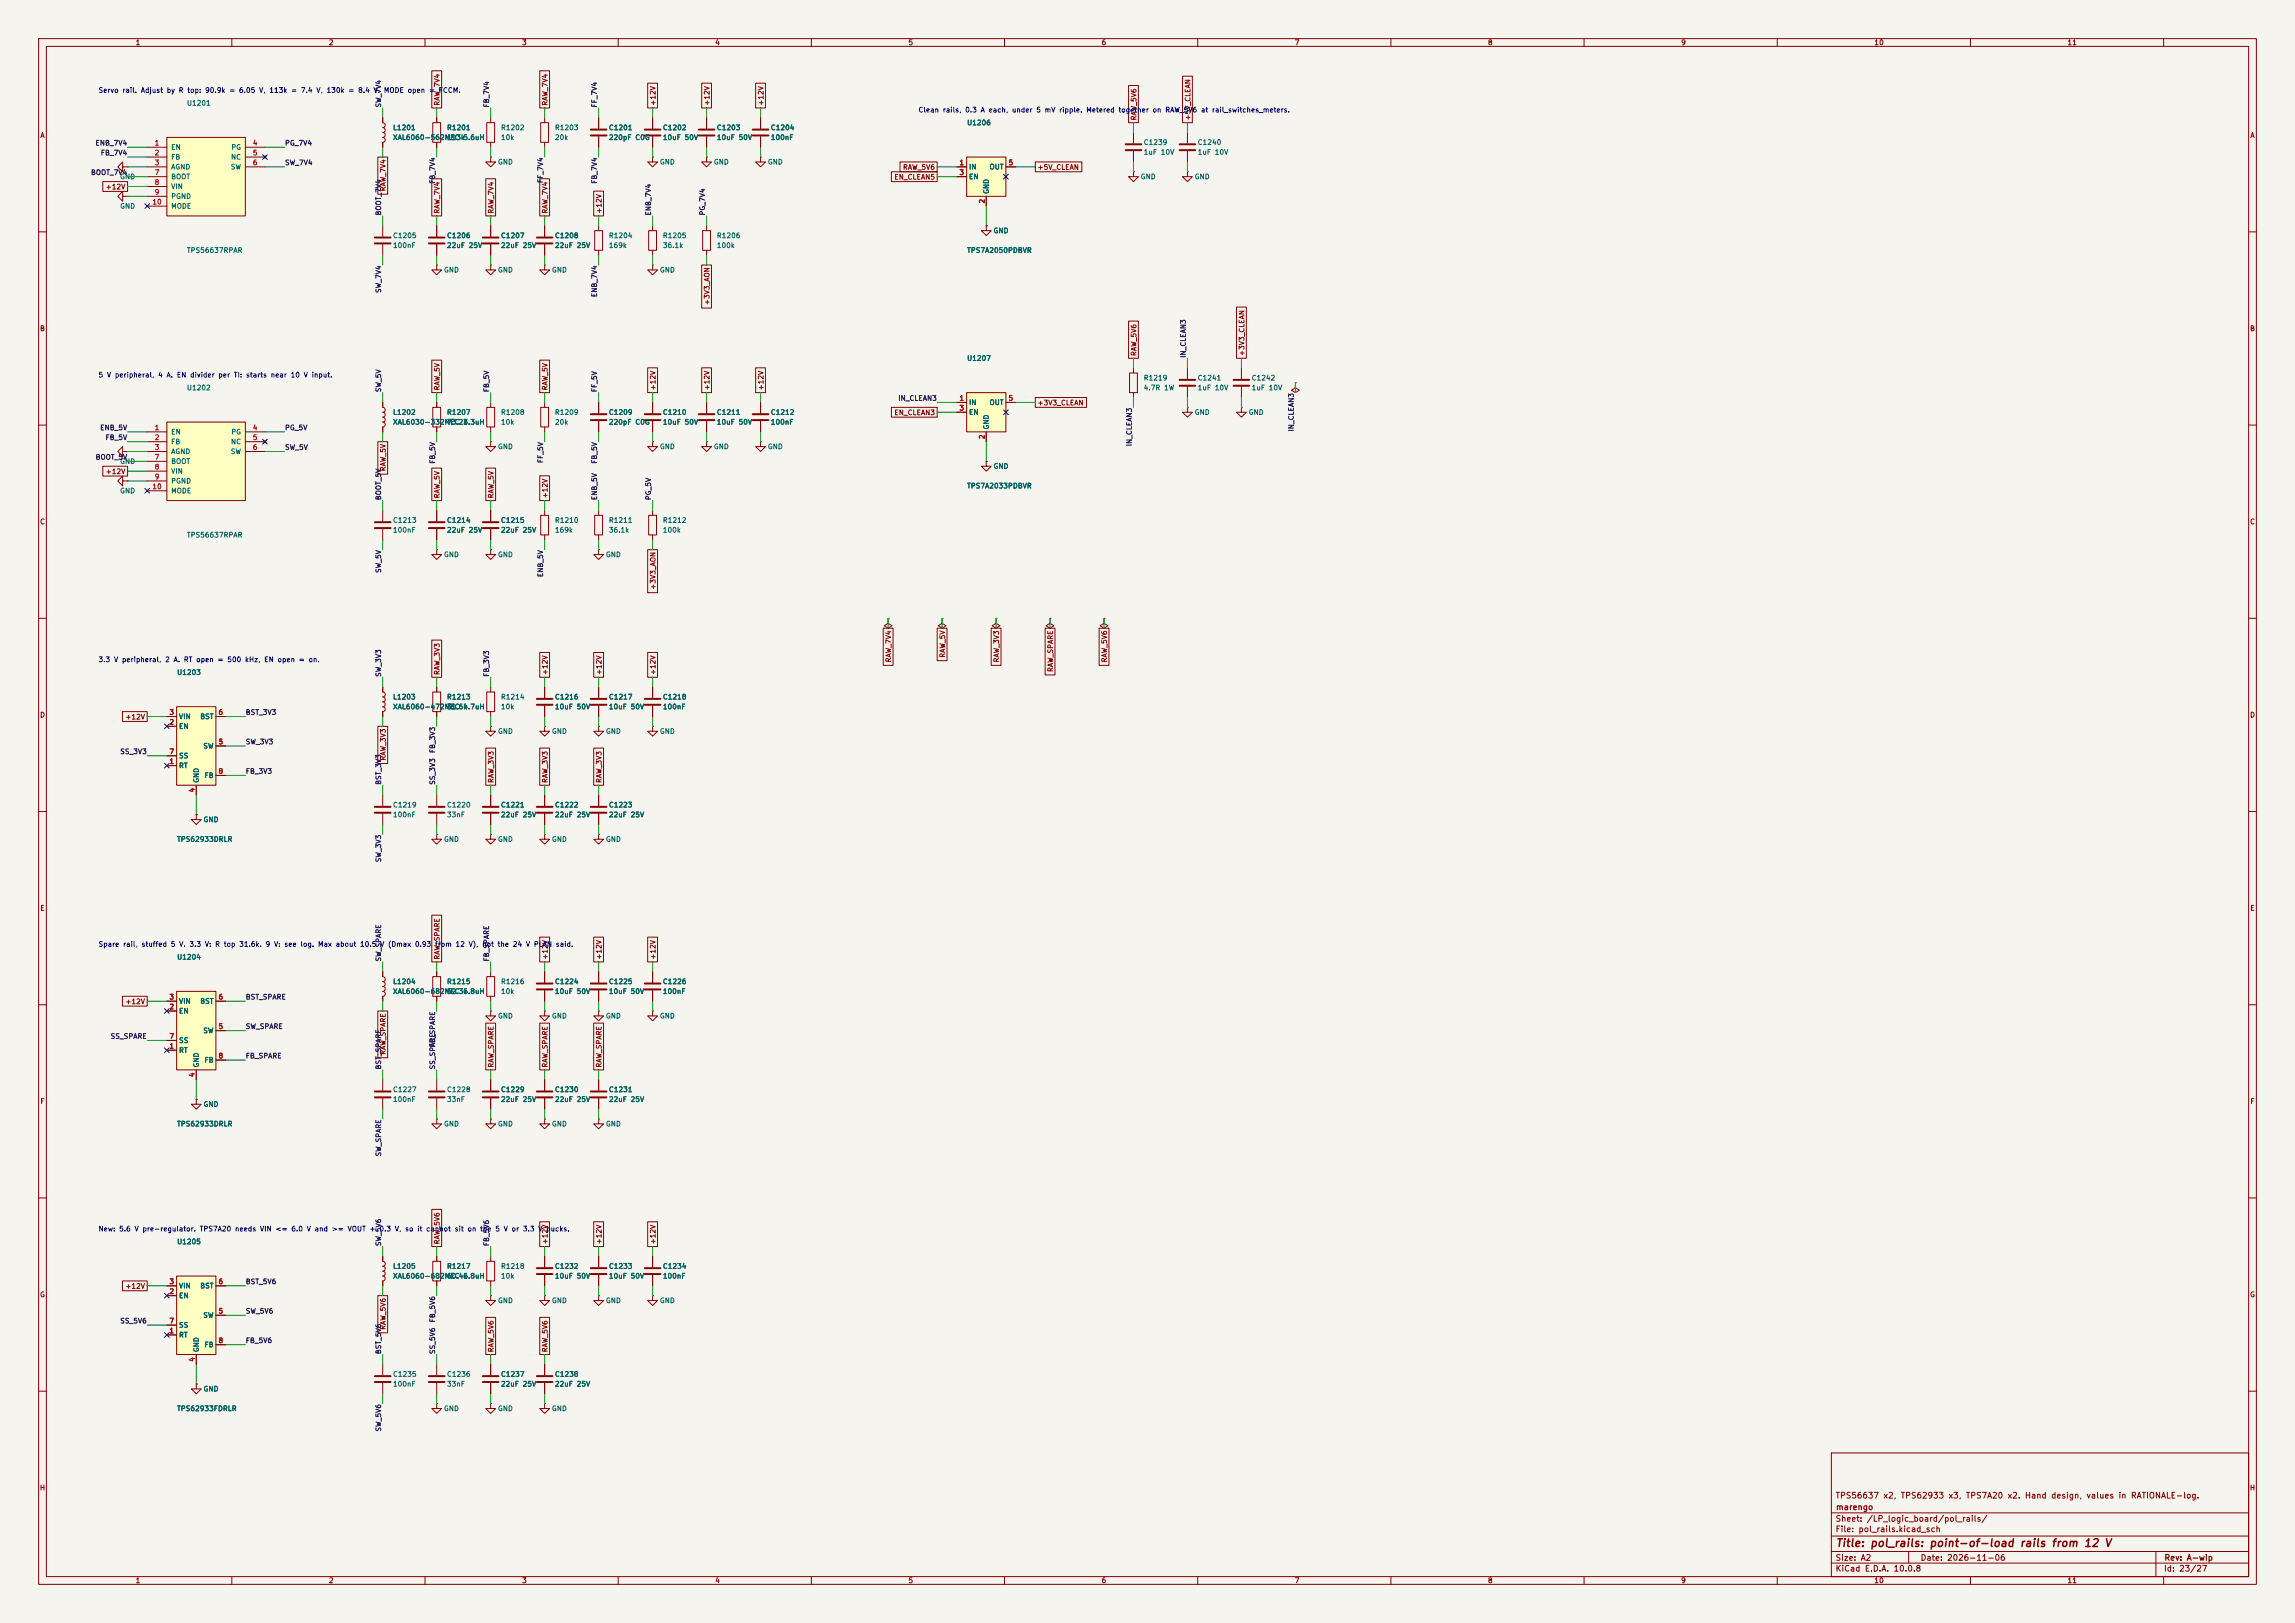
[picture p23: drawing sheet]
<svg xmlns="http://www.w3.org/2000/svg" width="594mm" height="420mm" viewBox="0 0 594 420" stroke-linecap="round" stroke-linejoin="round" font-family="sans-serif">
<defs><g id="words">
<text font-size="2" fill="#840000" x="475" y="400.8">Title: pol_rails: point-of-load rails from 12 V</text>
<g font-size="1.5" fill="#840000">
<text x="475" y="388.1">TPS56637 x2, TPS62933 x3, TPS7A20 x2. Hand design, values in RATIONALE-log.</text>
<text x="475" y="394.1">Sheet: /LP_logic_board/pol_rails/</text>
<text x="475.1" y="391.1">marengo</text>
<text x="475" y="396.8">File: pol_rails.kicad_sch</text>
<text x="475" y="407">KiCad E.D.A. 10.0.8</text>
<text x="475" y="404.2">Size: A2</text>
<text x="497" y="404.2">Date: 2026-11-06</text>
<text x="560" y="407">Id: 23/27</text>
<text x="560.1" y="404.2">Rev: A-wip</text>
</g>
<g font-size="1.3" fill="#840000">
<text x="35" y="12">1</text>
<text x="85" y="12">2</text>
<text x="135" y="12">3</text>
<text x="185" y="12">4</text>
<text x="235" y="12">5</text>
<text x="285" y="12">6</text>
<text x="335" y="12">7</text>
<text x="385" y="12">8</text>
<text x="435" y="12">9</text>
<text x="485" y="12">10</text>
<text x="535" y="12">11</text>
<text x="114.1" y="27.5" transform="rotate(-90 114.1 27.5)">RAW_7V4</text>
<text x="142" y="27.5" transform="rotate(-90 142 27.5)">RAW_7V4</text>
<text x="170" y="27.5" transform="rotate(-90 170 27.5)">+12V</text>
<text x="183.9" y="27.5" transform="rotate(-90 183.9 27.5)">+12V</text>
<text x="197.9" y="27.5" transform="rotate(-90 197.9 27.5)">+12V</text>
<text x="10.3" y="36">A</text>
<text x="294.4" y="31.3" transform="rotate(-90 294.4 31.3)">RAW_5V6</text>
<text x="308.4" y="31.3" transform="rotate(-90 308.4 31.3)">+5V_CLEAN</text>
<text x="582.3" y="36">A</text>
<text x="231.3" y="46.8">EN_CLEAN5</text>
<text x="233.6" y="44.2">RAW_5V6</text>
<text x="268.4" y="44.2">+5V_CLEAN</text>
<text x="27.2" y="49.3">+12V</text>
<text x="100.1" y="49.6" transform="rotate(-90 100.1 49.6)">RAW_7V4</text>
<text x="114.1" y="55.4" transform="rotate(-90 114.1 55.4)">RAW_7V4</text>
<text x="128.1" y="55.4" transform="rotate(-90 128.1 55.4)">RAW_7V4</text>
<text x="142" y="55.4" transform="rotate(-90 142 55.4)">RAW_7V4</text>
<text x="156" y="55.4" transform="rotate(-90 156 55.4)">+12V</text>
<text x="183.9" y="79.1" transform="rotate(-90 183.9 79.1)">+3V3_AON</text>
<text x="10.2" y="86">B</text>
<text x="582.2" y="86">B</text>
<text x="294.4" y="92.3" transform="rotate(-90 294.4 92.3)">RAW_5V6</text>
<text x="322.4" y="92.3" transform="rotate(-90 322.4 92.3)">+3V3_CLEAN</text>
<text x="114.1" y="101.2" transform="rotate(-90 114.1 101.2)">RAW_5V</text>
<text x="142" y="101.2" transform="rotate(-90 142 101.2)">RAW_5V</text>
<text x="170" y="101.2" transform="rotate(-90 170 101.2)">+12V</text>
<text x="183.9" y="101.2" transform="rotate(-90 183.9 101.2)">+12V</text>
<text x="197.9" y="101.2" transform="rotate(-90 197.9 101.2)">+12V</text>
<text x="231.3" y="107.7">EN_CLEAN3</text>
<text x="268.4" y="105.2">+3V3_CLEAN</text>
<text x="27.2" y="123">+12V</text>
<text x="100.1" y="122.1" transform="rotate(-90 100.1 122.1)">RAW_5V</text>
<text x="114.1" y="129.1" transform="rotate(-90 114.1 129.1)">RAW_5V</text>
<text x="128.1" y="129.1" transform="rotate(-90 128.1 129.1)">RAW_5V</text>
<text x="142" y="129.1" transform="rotate(-90 142 129.1)">+12V</text>
<text x="10.2" y="136">C</text>
<text x="582.2" y="136">C</text>
<text x="170" y="152.7" transform="rotate(-90 170 152.7)">+3V3_AON</text>
<text x="230.9" y="171.5" transform="rotate(-90 230.9 171.5)">RAW_7V4</text>
<text x="244.9" y="170.3" transform="rotate(-90 244.9 170.3)">RAW_5V</text>
<text x="258.9" y="171.5" transform="rotate(-90 258.9 171.5)">RAW_3V3</text>
<text x="286.8" y="171.5" transform="rotate(-90 286.8 171.5)">RAW_5V6</text>
<text x="114.1" y="174.8" transform="rotate(-90 114.1 174.8)">RAW_3V3</text>
<text x="142" y="174.8" transform="rotate(-90 142 174.8)">+12V</text>
<text x="156" y="174.8" transform="rotate(-90 156 174.8)">+12V</text>
<text x="170" y="174.8" transform="rotate(-90 170 174.8)">+12V</text>
<text x="272.8" y="174" transform="rotate(-90 272.8 174)">RAW_SPARE</text>
<text x="10.2" y="186">D</text>
<text x="582.2" y="186">D</text>
<text x="32.3" y="186.5">+12V</text>
<text x="100.1" y="196.9" transform="rotate(-90 100.1 196.9)">RAW_3V3</text>
<text x="128.1" y="202.8" transform="rotate(-90 128.1 202.8)">RAW_3V3</text>
<text x="142" y="202.8" transform="rotate(-90 142 202.8)">RAW_3V3</text>
<text x="156" y="202.8" transform="rotate(-90 156 202.8)">RAW_3V3</text>
<text x="10.3" y="236">E</text>
<text x="582.3" y="236">E</text>
<text x="114.1" y="248.5" transform="rotate(-90 114.1 248.5)">RAW_SPARE</text>
<text x="142" y="248.5" transform="rotate(-90 142 248.5)">+12V</text>
<text x="156" y="248.5" transform="rotate(-90 156 248.5)">+12V</text>
<text x="170" y="248.5" transform="rotate(-90 170 248.5)">+12V</text>
<text x="32.3" y="260.1">+12V</text>
<text x="100.1" y="273.1" transform="rotate(-90 100.1 273.1)">RAW_SPARE</text>
<text x="128.1" y="276.4" transform="rotate(-90 128.1 276.4)">RAW_SPARE</text>
<text x="142" y="276.4" transform="rotate(-90 142 276.4)">RAW_SPARE</text>
<text x="156" y="276.4" transform="rotate(-90 156 276.4)">RAW_SPARE</text>
<text x="10.3" y="286">F</text>
<text x="582.3" y="286">F</text>
<text x="114.1" y="322.1" transform="rotate(-90 114.1 322.1)">RAW_5V6</text>
<text x="142" y="322.1" transform="rotate(-90 142 322.1)">+12V</text>
<text x="156" y="322.1" transform="rotate(-90 156 322.1)">+12V</text>
<text x="170" y="322.1" transform="rotate(-90 170 322.1)">+12V</text>
<text x="10.2" y="336">G</text>
<text x="32.3" y="333.8">+12V</text>
<text x="582.2" y="336">G</text>
<text x="100.1" y="344.3" transform="rotate(-90 100.1 344.3)">RAW_5V6</text>
<text x="128.1" y="350.1" transform="rotate(-90 128.1 350.1)">RAW_5V6</text>
<text x="142" y="350.1" transform="rotate(-90 142 350.1)">RAW_5V6</text>
<text x="10.2" y="386">H</text>
<text x="582.2" y="386">H</text>
<text x="35" y="410">1</text>
<text x="85" y="410">2</text>
<text x="135" y="410">3</text>
<text x="185" y="410">4</text>
<text x="235" y="410">5</text>
<text x="285" y="410">6</text>
<text x="335" y="410">7</text>
<text x="385" y="410">8</text>
<text x="435" y="410">9</text>
<text x="485" y="410">10</text>
<text x="535" y="410">11</text>
</g>
<g font-size="1.3" fill="#0000c2">
<text x="25.4" y="24.3">Servo rail. Adjust by R top: 90.9k = 6.05 V, 113k = 7.4 V, 130k = 8.4 V. MODE open = FCCM.</text>
<text x="237.6" y="29.4">Clean rails, 0.3 A each, under 5 mV ripple. Metered together on RAW_5V6 at rail_switches_meters.</text>
<text x="25.4" y="98">5 V peripheral, 4 A. EN divider per TI: starts near 10 V input.</text>
<text x="25.4" y="171.6">3.3 V peripheral, 2 A. RT open = 500 kHz, EN open = on.</text>
<text x="25.4" y="245.3">Spare rail, stuffed 5 V. 3.3 V: R top 31.6k. 9 V: see log. Max about 10.5 V (Dmax 0.93</text>
<text x="112.5" y="245.3">from 12 V), not the 24 V PLAN said.</text>
<text x="25.4" y="319">New: 5.6 V pre-regulator. TPS7A20 needs VIN &lt;= 6.0 V and &gt;= VOUT + 0.3 V, so it cannot sit on the 5 V or 3.3 V bucks.</text>
</g>
<g font-size="1.3" fill="#006464">
<text x="48.2" y="27.6">U1201</text>
<text x="101.6" y="34">L1201</text>
<text x="115.6" y="34">R1201</text>
<text x="129.5" y="34">R1202</text>
<text x="143.5" y="34">R1203</text>
<text x="157.5" y="34">C1201</text>
<text x="171.4" y="34">C1202</text>
<text x="185.4" y="34">C1203</text>
<text x="199.4" y="34">C1204</text>
<text x="250.2" y="32.7">U1206</text>
<text x="44.2" y="39.1">EN</text>
<text x="44.2" y="41.6">FB</text>
<text x="59.7" y="41.6">NC</text>
<text x="59.7" y="39.1">PG</text>
<text x="101.6" y="36.5">XAL6060-562MEC 5.6uH</text>
<text x="115.6" y="36.5">113k</text>
<text x="129.5" y="36.5">10k</text>
<text x="143.5" y="36.5">20k</text>
<text x="157.5" y="36.5">220pF C0G</text>
<text x="171.4" y="36.5">10uF 50V</text>
<text x="185.4" y="36.5">10uF 50V</text>
<text x="199.4" y="36.5">100nF</text>
<text x="295.9" y="37.8">C1239</text>
<text x="295.9" y="40.3">1uF 10V</text>
<text x="309.9" y="37.8">C1240</text>
<text x="309.9" y="40.3">1uF 10V</text>
<text x="31" y="46.7">GND</text>
<text x="44.2" y="44.1">AGND</text>
<text x="44.2" y="46.7">BOOT</text>
<text x="59.6" y="44.1">SW</text>
<text x="128.7" y="42.9">GND</text>
<text x="170.7" y="42.9">GND</text>
<text x="184.6" y="42.9">GND</text>
<text x="198.6" y="42.9">GND</text>
<text x="250.7" y="44.1">IN</text>
<text x="250.7" y="46.7">EN</text>
<text x="256" y="44.1">OUT</text>
<text x="295.1" y="46.7">GND</text>
<text x="309.1" y="46.7">GND</text>
<text x="44.2" y="49.2">VIN</text>
<text x="44.2" y="51.8">PGND</text>
<text x="256.2" y="50.3" transform="rotate(-90 256.2 50.3)">GND</text>
<text x="31" y="54.3">GND</text>
<text x="44.2" y="54.3">MODE</text>
<text x="48.2" y="65.7">TPS56637RPAR</text>
<text x="101.6" y="61.9">C1205</text>
<text x="101.6" y="64.5">100nF</text>
<text x="115.6" y="61.9">C1206</text>
<text x="115.6" y="64.5">22uF 25V</text>
<text x="129.5" y="61.9">C1207</text>
<text x="129.5" y="64.5">22uF 25V</text>
<text x="143.5" y="61.9">C1208</text>
<text x="143.5" y="64.5">22uF 25V</text>
<text x="157.5" y="61.9">R1204</text>
<text x="157.5" y="64.5">169k</text>
<text x="171.4" y="61.9">R1205</text>
<text x="171.4" y="64.5">36.1k</text>
<text x="185.4" y="61.9">R1206</text>
<text x="185.4" y="64.5">100k</text>
<text x="250.2" y="65.7">TPS7A2050PDBVR</text>
<text x="257" y="60.7">GND</text>
<text x="114.8" y="70.8">GND</text>
<text x="128.7" y="70.8">GND</text>
<text x="142.7" y="70.8">GND</text>
<text x="170.7" y="70.8">GND</text>
<text x="250.2" y="93.7">U1207</text>
<text x="48.2" y="101.3">U1202</text>
<text x="295.9" y="98.8">R1219</text>
<text x="295.9" y="101.3">4.7R 1W</text>
<text x="309.9" y="98.8">C1241</text>
<text x="309.9" y="101.3">1uF 10V</text>
<text x="323.8" y="98.8">C1242</text>
<text x="323.8" y="101.3">1uF 10V</text>
<text x="101.6" y="107.6">L1202</text>
<text x="115.6" y="107.6">R1207</text>
<text x="129.5" y="107.6">R1208</text>
<text x="143.5" y="107.6">R1209</text>
<text x="157.5" y="107.6">C1209</text>
<text x="171.4" y="107.6">C1210</text>
<text x="185.4" y="107.6">C1211</text>
<text x="199.4" y="107.6">C1212</text>
<text x="250.7" y="105.1">IN</text>
<text x="250.7" y="107.6">EN</text>
<text x="256" y="105.1">OUT</text>
<text x="309.1" y="107.6">GND</text>
<text x="323.1" y="107.6">GND</text>
<text x="44.2" y="112.7">EN</text>
<text x="59.7" y="112.7">PG</text>
<text x="101.6" y="110.2">XAL6030-332MEC 3.3uH</text>
<text x="115.6" y="110.2">73.2k</text>
<text x="129.5" y="110.2">10k</text>
<text x="143.5" y="110.2">20k</text>
<text x="157.5" y="110.2">220pF C0G</text>
<text x="171.4" y="110.2">10uF 50V</text>
<text x="185.4" y="110.2">10uF 50V</text>
<text x="199.4" y="110.2">100nF</text>
<text x="256.2" y="111.3" transform="rotate(-90 256.2 111.3)">GND</text>
<text x="44.2" y="115.3">FB</text>
<text x="44.2" y="117.8">AGND</text>
<text x="59.6" y="117.8">SW</text>
<text x="59.7" y="115.3">NC</text>
<text x="128.7" y="116.5">GND</text>
<text x="170.7" y="116.5">GND</text>
<text x="184.6" y="116.5">GND</text>
<text x="198.6" y="116.5">GND</text>
<text x="31" y="120.3">GND</text>
<text x="44.2" y="120.3">BOOT</text>
<text x="44.2" y="122.9">VIN</text>
<text x="44.2" y="125.4">PGND</text>
<text x="257" y="121.6">GND</text>
<text x="31" y="128">GND</text>
<text x="44.2" y="128">MODE</text>
<text x="250.2" y="126.7">TPS7A2033PDBVR</text>
<text x="101.6" y="135.6">C1213</text>
<text x="115.6" y="135.6">C1214</text>
<text x="129.5" y="135.6">C1215</text>
<text x="143.5" y="135.6">R1210</text>
<text x="157.5" y="135.6">R1211</text>
<text x="171.4" y="135.6">R1212</text>
<text x="48.2" y="139.4">TPS56637RPAR</text>
<text x="101.6" y="138.1">100nF</text>
<text x="115.6" y="138.1">22uF 25V</text>
<text x="129.5" y="138.1">22uF 25V</text>
<text x="143.5" y="138.1">169k</text>
<text x="157.5" y="138.1">36.1k</text>
<text x="171.4" y="138.1">100k</text>
<text x="114.8" y="144.5">GND</text>
<text x="128.7" y="144.5">GND</text>
<text x="156.7" y="144.5">GND</text>
<text x="45.7" y="175">U1203</text>
<text x="101.6" y="181.3">L1203</text>
<text x="101.6" y="183.8">XAL6060-472MEC 4.7uH</text>
<text x="115.6" y="181.3">R1213</text>
<text x="115.6" y="183.8">31.6k</text>
<text x="129.5" y="181.3">R1214</text>
<text x="129.5" y="183.8">10k</text>
<text x="143.5" y="181.3">C1216</text>
<text x="143.5" y="183.8">10uF 50V</text>
<text x="157.5" y="181.3">C1217</text>
<text x="157.5" y="183.8">10uF 50V</text>
<text x="171.4" y="181.3">C1218</text>
<text x="171.4" y="183.8">100nF</text>
<text x="46.2" y="188.9">EN</text>
<text x="46.2" y="186.4">VIN</text>
<text x="51.7" y="186.4">BST</text>
<text x="128.7" y="190.2">GND</text>
<text x="142.7" y="190.2">GND</text>
<text x="156.7" y="190.2">GND</text>
<text x="170.7" y="190.2">GND</text>
<text x="46.2" y="196.5">SS</text>
<text x="52.5" y="194">SW</text>
<text x="46.2" y="199.1">RT</text>
<text x="51.8" y="202.7" transform="rotate(-90 51.8 202.7)">GND</text>
<text x="52.8" y="201.6">FB</text>
<text x="101.6" y="209.2">C1219</text>
<text x="115.6" y="209.2">C1220</text>
<text x="129.5" y="209.2">C1221</text>
<text x="143.5" y="209.2">C1222</text>
<text x="157.5" y="209.2">C1223</text>
<text x="52.5" y="213.1">GND</text>
<text x="101.6" y="211.8">100nF</text>
<text x="115.6" y="211.8">33nF</text>
<text x="129.5" y="211.8">22uF 25V</text>
<text x="143.5" y="211.8">22uF 25V</text>
<text x="157.5" y="211.8">22uF 25V</text>
<text x="45.7" y="218.1">TPS62933DRLR</text>
<text x="114.8" y="218.1">GND</text>
<text x="128.7" y="218.1">GND</text>
<text x="142.7" y="218.1">GND</text>
<text x="156.7" y="218.1">GND</text>
<text x="45.7" y="248.6">U1204</text>
<text x="101.6" y="255">L1204</text>
<text x="101.6" y="257.5">XAL6060-682MEC 6.8uH</text>
<text x="115.6" y="255">R1215</text>
<text x="115.6" y="257.5">52.3k</text>
<text x="129.5" y="255">R1216</text>
<text x="129.5" y="257.5">10k</text>
<text x="143.5" y="255">C1224</text>
<text x="143.5" y="257.5">10uF 50V</text>
<text x="157.5" y="255">C1225</text>
<text x="157.5" y="257.5">10uF 50V</text>
<text x="171.4" y="255">C1226</text>
<text x="171.4" y="257.5">100nF</text>
<text x="46.2" y="262.6">EN</text>
<text x="46.2" y="260">VIN</text>
<text x="51.7" y="260">BST</text>
<text x="128.7" y="263.9">GND</text>
<text x="142.7" y="263.9">GND</text>
<text x="156.7" y="263.9">GND</text>
<text x="170.7" y="263.9">GND</text>
<text x="52.5" y="267.7">SW</text>
<text x="46.2" y="272.7">RT</text>
<text x="46.2" y="270.2">SS</text>
<text x="52.8" y="275.3">FB</text>
<text x="51.8" y="276.4" transform="rotate(-90 51.8 276.4)">GND</text>
<text x="52.5" y="286.7">GND</text>
<text x="101.6" y="282.9">C1227</text>
<text x="101.6" y="285.4">100nF</text>
<text x="115.6" y="282.9">C1228</text>
<text x="115.6" y="285.4">33nF</text>
<text x="129.5" y="282.9">C1229</text>
<text x="129.5" y="285.4">22uF 25V</text>
<text x="143.5" y="282.9">C1230</text>
<text x="143.5" y="285.4">22uF 25V</text>
<text x="157.5" y="282.9">C1231</text>
<text x="157.5" y="285.4">22uF 25V</text>
<text x="45.7" y="291.8">TPS62933DRLR</text>
<text x="114.8" y="291.8">GND</text>
<text x="128.7" y="291.8">GND</text>
<text x="142.7" y="291.8">GND</text>
<text x="156.7" y="291.8">GND</text>
<text x="45.7" y="322.3">U1205</text>
<text x="101.6" y="328.6">L1205</text>
<text x="115.6" y="328.6">R1217</text>
<text x="129.5" y="328.6">R1218</text>
<text x="143.5" y="328.6">C1232</text>
<text x="157.5" y="328.6">C1233</text>
<text x="171.4" y="328.6">C1234</text>
<text x="46.2" y="333.7">VIN</text>
<text x="51.7" y="333.7">BST</text>
<text x="101.6" y="331.2">XAL6060-682MEC 6.8uH</text>
<text x="115.6" y="331.2">60.4k</text>
<text x="129.5" y="331.2">10k</text>
<text x="143.5" y="331.2">10uF 50V</text>
<text x="157.5" y="331.2">10uF 50V</text>
<text x="171.4" y="331.2">100nF</text>
<text x="46.2" y="336.2">EN</text>
<text x="52.5" y="341.3">SW</text>
<text x="128.7" y="337.5">GND</text>
<text x="142.7" y="337.5">GND</text>
<text x="156.7" y="337.5">GND</text>
<text x="170.7" y="337.5">GND</text>
<text x="46.2" y="346.4">RT</text>
<text x="46.2" y="343.9">SS</text>
<text x="51.8" y="350" transform="rotate(-90 51.8 350)">GND</text>
<text x="52.8" y="348.9">FB</text>
<text x="101.6" y="356.6">C1235</text>
<text x="101.6" y="359.1">100nF</text>
<text x="115.6" y="356.6">C1236</text>
<text x="115.6" y="359.1">33nF</text>
<text x="129.5" y="356.6">C1237</text>
<text x="129.5" y="359.1">22uF 25V</text>
<text x="143.5" y="356.6">C1238</text>
<text x="143.5" y="359.1">22uF 25V</text>
<text x="45.7" y="365.5">TPS62933FDRLR</text>
<text x="52.5" y="360.4">GND</text>
<text x="114.8" y="365.5">GND</text>
<text x="128.7" y="365.5">GND</text>
<text x="142.7" y="365.5">GND</text>
</g>
<g font-size="1.3" fill="#0f0f0f">
<text x="98.9" y="28" transform="rotate(-90 98.9 28)">SW_7V4</text>
<text x="126.9" y="28" transform="rotate(-90 126.9 28)">FB_7V4</text>
<text x="154.8" y="28" transform="rotate(-90 154.8 28)">FF_7V4</text>
<text x="24.6" y="38">ENB_7V4</text>
<text x="26" y="40.5">FB_7V4</text>
<text x="73.6" y="38">PG_7V4</text>
<text x="23.4" y="45.6">BOOT_7V4</text>
<text x="73.6" y="43.1">SW_7V4</text>
<text x="112.9" y="47.7" transform="rotate(-90 112.9 47.7)">FB_7V4</text>
<text x="140.8" y="47.5" transform="rotate(-90 140.8 47.5)">FF_7V4</text>
<text x="154.8" y="47.7" transform="rotate(-90 154.8 47.7)">FB_7V4</text>
<text x="98.9" y="55.9" transform="rotate(-90 98.9 55.9)">BOOT_7V4</text>
<text x="168.8" y="55.9" transform="rotate(-90 168.8 55.9)">ENB_7V4</text>
<text x="182.8" y="55.9" transform="rotate(-90 182.8 55.9)">PG_7V4</text>
<text x="98.9" y="75.9" transform="rotate(-90 98.9 75.9)">SW_7V4</text>
<text x="154.8" y="77" transform="rotate(-90 154.8 77)">ENB_7V4</text>
<text x="307.2" y="92.7" transform="rotate(-90 307.2 92.7)">IN_CLEAN3</text>
<text x="98.9" y="101.6" transform="rotate(-90 98.9 101.6)">SW_5V</text>
<text x="126.9" y="101.6" transform="rotate(-90 126.9 101.6)">FB_5V</text>
<text x="154.8" y="101.6" transform="rotate(-90 154.8 101.6)">FF_5V</text>
<text x="232.4" y="104">IN_CLEAN3</text>
<text x="25.8" y="111.6">ENB_5V</text>
<text x="73.6" y="111.6">PG_5V</text>
<text x="335.2" y="111.8" transform="rotate(-90 335.2 111.8)">IN_CLEAN3</text>
<text x="24.6" y="119.3">BOOT_5V</text>
<text x="27.2" y="114.2">FB_5V</text>
<text x="73.6" y="116.7">SW_5V</text>
<text x="140.8" y="120" transform="rotate(-90 140.8 120)">FF_5V</text>
<text x="293.2" y="115.6" transform="rotate(-90 293.2 115.6)">IN_CLEAN3</text>
<text x="112.9" y="120.2" transform="rotate(-90 112.9 120.2)">FB_5V</text>
<text x="154.8" y="120.2" transform="rotate(-90 154.8 120.2)">FB_5V</text>
<text x="98.9" y="129.6" transform="rotate(-90 98.9 129.6)">BOOT_5V</text>
<text x="154.8" y="129.6" transform="rotate(-90 154.8 129.6)">ENB_5V</text>
<text x="168.8" y="129.6" transform="rotate(-90 168.8 129.6)">PG_5V</text>
<text x="98.9" y="148.4" transform="rotate(-90 98.9 148.4)">SW_5V</text>
<text x="140.8" y="149.5" transform="rotate(-90 140.8 149.5)">ENB_5V</text>
<text x="98.9" y="175.3" transform="rotate(-90 98.9 175.3)">SW_3V3</text>
<text x="126.9" y="175.3" transform="rotate(-90 126.9 175.3)">FB_3V3</text>
<text x="63.5" y="185.3">BST_3V3</text>
<text x="31" y="195.5">SS_3V3</text>
<text x="63.5" y="192.9">SW_3V3</text>
<text x="112.9" y="195" transform="rotate(-90 112.9 195)">FB_3V3</text>
<text x="63.5" y="200.5">FB_3V3</text>
<text x="98.9" y="203.2" transform="rotate(-90 98.9 203.2)">BST_3V3</text>
<text x="112.9" y="203.2" transform="rotate(-90 112.9 203.2)">SS_3V3</text>
<text x="98.9" y="223.3" transform="rotate(-90 98.9 223.3)">SW_3V3</text>
<text x="98.9" y="248.9" transform="rotate(-90 98.9 248.9)">SW_SPARE</text>
<text x="126.9" y="248.9" transform="rotate(-90 126.9 248.9)">FB_SPARE</text>
<text x="63.5" y="259">BST_SPARE</text>
<text x="28.5" y="269.1">SS_SPARE</text>
<text x="63.5" y="266.6">SW_SPARE</text>
<text x="63.5" y="274.2">FB_SPARE</text>
<text x="112.9" y="271.2" transform="rotate(-90 112.9 271.2)">FB_SPARE</text>
<text x="98.9" y="276.9" transform="rotate(-90 98.9 276.9)">BST_SPARE</text>
<text x="112.9" y="276.9" transform="rotate(-90 112.9 276.9)">SS_SPARE</text>
<text x="98.9" y="299.4" transform="rotate(-90 98.9 299.4)">SW_SPARE</text>
<text x="98.9" y="322.6" transform="rotate(-90 98.9 322.6)">SW_5V6</text>
<text x="126.9" y="322.6" transform="rotate(-90 126.9 322.6)">FB_5V6</text>
<text x="63.5" y="332.6">BST_5V6</text>
<text x="63.5" y="340.2">SW_5V6</text>
<text x="31" y="342.8">SS_5V6</text>
<text x="63.5" y="347.9">FB_5V6</text>
<text x="112.9" y="342.3" transform="rotate(-90 112.9 342.3)">FB_5V6</text>
<text x="98.9" y="350.5" transform="rotate(-90 98.9 350.5)">BST_5V6</text>
<text x="112.9" y="350.5" transform="rotate(-90 112.9 350.5)">SS_5V6</text>
<text x="98.9" y="370.6" transform="rotate(-90 98.9 370.6)">SW_5V6</text>
</g>
<g font-size="1.3" fill="#a90000">
<text x="39.9" y="38">1</text>
<text x="39.9" y="40.5">2</text>
<text x="65.3" y="38">4</text>
<text x="65.3" y="40.5">5</text>
<text x="39.9" y="43">3</text>
<text x="39.9" y="45.6">7</text>
<text x="65.3" y="43">6</text>
<text x="248.2" y="43">1</text>
<text x="248.2" y="45.6">3</text>
<text x="260.9" y="43">5</text>
<text x="39.3" y="53.2">10</text>
<text x="39.9" y="48.1">8</text>
<text x="39.9" y="50.7">9</text>
<text x="255.1" y="52.8" transform="rotate(-90 255.1 52.8)">2</text>
<text x="248.2" y="104">1</text>
<text x="248.2" y="106.5">3</text>
<text x="260.9" y="104">5</text>
<text x="39.9" y="111.6">1</text>
<text x="65.3" y="111.6">4</text>
<text x="255.1" y="113.8" transform="rotate(-90 255.1 113.8)">2</text>
<text x="39.9" y="114.2">2</text>
<text x="39.9" y="116.7">3</text>
<text x="39.9" y="119.2">7</text>
<text x="65.3" y="114.2">5</text>
<text x="65.3" y="116.7">6</text>
<text x="39.9" y="121.8">8</text>
<text x="39.9" y="124.3">9</text>
<text x="39.3" y="126.9">10</text>
<text x="43.7" y="185.3">3</text>
<text x="56.4" y="185.3">6</text>
<text x="43.7" y="187.8">2</text>
<text x="43.7" y="198">1</text>
<text x="43.7" y="195.4">7</text>
<text x="56.4" y="192.9">5</text>
<text x="56.4" y="200.5">8</text>
<text x="50.7" y="205.2" transform="rotate(-90 50.7 205.2)">4</text>
<text x="43.7" y="261.5">2</text>
<text x="43.7" y="258.9">3</text>
<text x="56.4" y="258.9">6</text>
<text x="43.7" y="269.1">7</text>
<text x="56.4" y="266.6">5</text>
<text x="43.7" y="271.6">1</text>
<text x="56.4" y="274.2">8</text>
<text x="50.7" y="278.9" transform="rotate(-90 50.7 278.9)">4</text>
<text x="43.7" y="335.1">2</text>
<text x="43.7" y="332.6">3</text>
<text x="56.4" y="332.6">6</text>
<text x="56.4" y="340.2">5</text>
<text x="43.7" y="345.3">1</text>
<text x="43.7" y="342.8">7</text>
<text x="56.4" y="347.8">8</text>
<text x="50.7" y="352.5" transform="rotate(-90 50.7 352.5)">4</text>
</g>
</g></defs>
<path d="M0 0h594v420h-594z" fill="#f5f4ef" stroke="#f5f4ef" stroke-width=".26"/>
<g fill="none" stroke="#840000" stroke-width=".26">
<path d="M10 10h574v400h-574zM12 12h570v396h-570zM60 10v2M110 10v2M160 10v2M210 10v2M260 10v2M310 10v2M360 10v2M410 10v2M460 10v2M510 10v2"/>
<path d="M560 10v2M10 60h2M582 60h2M10 110h2M582 110h2M10 160h2M582 160h2M10 210h2M582 210h2M10 260h2M582 260h2M10 310h2"/>
<path d="M582 310h2M50.8 358.1v1.3h1.3l-1.3 1.3-1.3-1.3h1.3M50.8 358.1h.1M10 360h2M474 376h108v32h-108zM582 360h2M474 397.5h108M474 391.5h108M60 408v2M110 408v2M160 408v2M210 408v2"/>
<path d="M260 408v2M310 408v2M360 408v2M410 408v2M460 408v2M474 404.5h108M474 401.5h108M494 401.5v3M510 408v2M558 401.5v6.5M560 408v2"/>
</g>
<path d="M45.7 256.5h10.2v20.4h-10.2z" fill="#ffffc2"/>
<g fill="none" stroke="#840000" stroke-width=".26">
<path d="M126 105.4h2v5.1h-2zM127 114.3v1.3h1.3l-1.3 1.2-1.3-1.2h1.3M127 114.3h.1M127 104.1v1.3M127 110.5v1.3M140 105.4h2v5.1h-2zM141 104.1v1.3M141 110.5v1.3M196.8 114.3v1.3h1.3l-1.3 1.2-1.2-1.2h1.2M196.8 114.3h.1M196.8 104.1v2.8M196.8 109v2.8"/>
<path d="M99.1 132.1v2.8M99.1 136.9v2.8M127 132.1v2.8M127 136.9v2.8M140 133.4h2v5h-2zM141 132.1v1.3M141 138.4v1.3M113 142.2v1.3h1.3l-1.3 1.3-1.2-1.3h1.2M113 142.2h.1M127 142.2v1.3h1.3l-1.3 1.3-1.3-1.3h1.3M127 142.2h.1M257.8 160v1.3l1 .6-1 .7-1-.7 1-.6"/>
<path d="M257.8 160h.1M127 215.9v1.3h1.3l-1.3 1.2-1.3-1.2h1.3M127 215.9h.1M127 205.7v2.8M127 210.6v2.8M141 205.7v2.8M141 210.6v2.8M43.2 259.1h2.5M45.7 256.5h10.2v20.4h-10.2zM55.9 259.1h2.5M43.2 271.8h2.5M43.2 261.6h2.5"/>
<path d="M43.2 269.2h2.5M50.8 276.9v2.5M55.9 266.7h2.5M55.9 274.3h2.5"/>
</g>
<path d="M194.8 107.2h4.1M194.8 108.7h4.1M97 135.1h4.1M97 136.7h4.1M125 135.1h4M125 136.7h4M125 208.8h4M125 210.3h4M138.9 208.8h4.1M138.9 210.3h4.1" fill="none" stroke="#840000" stroke-width=".51"/>
<path d="M250.2 101.6h10.1v10.2h-10.1z" fill="#ffffc2"/>
<g fill="none" stroke="#840000" stroke-width=".26">
<path d="M99.1 104.1v1.3l.4 .2 .2 .5-.2 .4-.4 .2 .4 .2 .2 .4-.2 .5-.4 .2 .4 .1 .2 .5-.2 .4-.4 .2 .4 .2 .2 .5-.2 .4-.4 .2v1.3M112 105.4h2v5.1h-2zM113 104.1v1.3M113 110.5v1.3M247.6 104.1h2.6M247.6 106.7h2.6M250.2 101.6h10.1v10.2h-10.1zM255.3 119.4v1.3h1.2l-1.2 1.2-1.3-1.2h1.3M255.3 119.4h.1M255.3 111.8v2.5M260.3 104.1h2.6M113 132.1v2.8"/>
<path d="M113 136.9v2.8M99.1 177.8v1.3l.4 .2 .2 .4-.2 .5-.4 .1 .4 .2 .2 .5-.2 .4-.4 .2 .4 .2 .2 .5-.2 .4-.4 .2 .4 .2 .2 .4-.2 .5-.4 .2v1.2M112 179.1h2v5.1h-2zM113 177.8v1.3M229.9 160v1.3l1 .6-1 .7-1-.7 1-.6M229.9 160h.1M243.8 160v1.3l1.1 .6-1.1 .7-1-.7 1-.6M243.8 160h.1M271.8 160v1.3l1 .6-1 .7-1-.7 1-.6M271.8 160h.1M285.7 160v1.3l1.1 .6-1.1 .7-1-.7 1-.6M285.7 160h.1"/>
<path d="M113 184.2v1.2M50.8 210.8v1.3h1.3l-1.3 1.3-1.3-1.3h1.3M50.8 210.8h.1M141 215.9v1.3h1.2l-1.2 1.2-1.3-1.2h1.3M141 215.9h.1M99.1 279.4v2.8M50.8 284.5v1.3h1.3l-1.3 1.2-1.3-1.2h1.3M50.8 284.5h.1M99.1 284.2v2.8"/>
</g>
<path d="M111 135.1h4.1M111 136.7h4.1M97 282.4h4.1M97 284h4.1" fill="none" stroke="#840000" stroke-width=".51"/>
<path d="M45.7 182.9h10.2v20.3h-10.2z" fill="#ffffc2"/>
<g fill="none" stroke="#840000" stroke-width=".26">
<path d="M292.4 96.5h2v5.1h-2zM293.4 95.3v1.2M307.3 95.3v2.7M321.3 95.3v2.7M335.3 99.1v1.2l1 .7-1 .6-1-.6 1-.7M335.3 99.1h.1M31.7 116.8v-1.2l-1.2 1.2 1.2 1.3v-1.3h1.3M33 116.8h.1M293.4 101.6v1.3M307.3 105.4v1.3h1.3l-1.3 1.3-1.2-1.3h1.2M307.3 105.4h.1M307.3 100.1v2.8"/>
<path d="M321.3 105.4v1.3h1.3l-1.3 1.3-1.3-1.3h1.3M321.3 105.4h.1M321.3 100.1v2.8M31.7 124.5v-1.3l-1.2 1.3 1.2 1.2v-1.2h1.3M33 124.5h.1M126 179.1h2v5.1h-2zM127 177.8v1.3M141 177.8v2.8M43.2 198.1h2.5M43.2 188h2.5M43.2 185.4h2.5M43.2 195.6h2.5"/>
<path d="M45.7 182.9h10.2v20.3h-10.2zM55.9 185.4h2.5M55.9 193h2.5M127 188v1.2h1.3l-1.3 1.3-1.3-1.3h1.3M127 188h.1M127 184.2v1.2M141 188v1.2h1.2l-1.2 1.3-1.3-1.3h1.3M141 188h.1M141 182.6v2.8M50.8 203.2v2.5M55.9 200.7h2.5M99.1 205.7v2.8"/>
<path d="M99.1 210.6v2.8M113 215.9v1.3h1.3l-1.3 1.2-1.2-1.2h1.2M113 215.9h.1M113 205.7v2.8M113 210.6v2.8M168.9 251.5v2.8M168.9 256.3v2.8M99.1 353.1v2.8M99.1 357.9v2.8"/>
</g>
<g fill="none" stroke="#840000" stroke-width=".51">
<path d="M305.3 98.3h4.1M305.3 99.8h4.1M319.3 98.3h4M319.3 99.8h4M138.9 180.8h4.1M138.9 182.4h4.1M97 208.8h4.1M97 210.3h4.1M111 208.8h4.1M111 210.3h4.1M166.9 254.5h4M166.9 256h4"/>
<path d="M97 356.1h4.1M97 357.6h4.1"/>
</g>
<path d="M43.2 109.2h20.3v20.3h-20.3z" fill="#ffffc2"/>
<g fill="none" stroke="#840000" stroke-width=".26">
<path d="M154.9 30.5v2.8M154.9 35.3v2.8M168.9 30.5v2.8M168.9 35.3v2.8M113 58.4v2.8M153.9 59.7h2.1v5.1h-2.1zM154.9 58.4v1.3M167.9 59.7h2v5.1h-2zM168.9 58.4v1.3M181.9 59.7h2v5.1h-2zM182.9 58.4v1.3M113 68.6v1.3h1.3l-1.3 1.2-1.2-1.2h1.2"/>
<path d="M113 68.6h.1M113 63.2v2.8M141 68.6v1.3h1.2l-1.2 1.2-1.3-1.2h1.3M141 68.6h.1M154.9 64.8v1.2M168.9 68.6v1.3h1.3l-1.3 1.2-1.3-1.2h1.3M168.9 68.6h.1M168.9 64.8v1.2M182.9 64.8v1.2M38.1 111.8h5.1M38.1 114.3h5.1M38.1 116.8h5.1"/>
<path d="M38.1 119.4h5.1M43.2 109.2h20.3v20.3h-20.3zM63.5 111.8h5.1M63.5 114.3h5.1M63.5 116.8h5.1M68.2 113.9l.8 .8M69 113.9l-.8 .8M154.9 104.1v2.8M154.9 109v2.8M168.9 104.1v2.8M168.9 109v2.8M38.1 121.9h5.1"/>
<path d="M38.1 124.5h5.1M38.1 127h5.1M154.9 177.8v2.8M168.9 177.8v2.8M154.9 188v1.2h1.3l-1.3 1.3-1.2-1.3h1.2M154.9 188h.1M154.9 182.6v2.8M168.9 188v1.2h1.3l-1.3 1.3-1.3-1.3h1.3M168.9 188h.1M168.9 182.6v2.8M154.9 261.6v1.3h1.3l-1.3 1.3-1.2-1.3h1.2M154.9 261.6h.1"/>
<path d="M168.9 261.6v1.3h1.3l-1.3 1.3-1.3-1.3h1.3M168.9 261.6h.1M168.9 335.3v1.3h1.3l-1.3 1.2-1.3-1.2h1.3M168.9 335.3h.1"/>
</g>
<g fill="none" stroke="#840000" stroke-width=".51">
<path d="M152.9 33.5h4.1M152.9 35.1h4.1M166.9 33.5h4M166.9 35.1h4M111 61.5h4.1M111 63h4.1M152.9 107.2h4.1M152.9 108.7h4.1M166.9 107.2h4M166.9 108.7h4M152.9 180.8h4.1M152.9 182.4h4.1"/>
<path d="M166.9 180.8h4M166.9 182.4h4"/>
</g>
<path d="M45.7 330.2h10.2v20.3h-10.2z" fill="#ffffc2"/>
<g fill="none" stroke="#840000" stroke-width=".26">
<path d="M126 31.8h2v5h-2zM127 30.5v1.3M127 36.8v1.3M140 31.8h2v5h-2zM141 30.5v1.3M141 36.8v1.3M182.9 30.5v2.8M182.9 35.3v2.8M127 40.6v1.3h1.3l-1.3 1.3-1.3-1.3h1.3M127 40.6h.1M127 58.4v2.8M141 58.4v2.8"/>
<path d="M168.9 40.6v1.3h1.3l-1.3 1.3-1.3-1.3h1.3M168.9 40.6h.1M182.9 40.6v1.3h1.2l-1.2 1.3-1.3-1.3h1.3M182.9 40.6h.1M127 68.6v1.3h1.3l-1.3 1.2-1.3-1.2h1.3M127 68.6h.1M127 63.2v2.8M141 63.2v2.8M168.9 114.3v1.3h1.3l-1.3 1.2-1.3-1.2h1.3M168.9 114.3h.1M182.9 114.3v1.3h1.2l-1.2 1.2-1.3-1.2h1.3M182.9 114.3h.1"/>
<path d="M182.9 104.1v2.8M182.9 109v2.8M153.9 133.4h2.1v5h-2.1zM154.9 132.1v1.3M154.9 138.4v1.3M167.9 133.4h2v5h-2zM168.9 132.1v1.3M168.9 138.4v1.3M154.9 142.2v1.3h1.3l-1.3 1.3-1.2-1.3h1.2M154.9 142.2h.1M154.9 215.9v1.3h1.3l-1.3 1.2-1.2-1.2h1.2M154.9 215.9h.1"/>
<path d="M154.9 205.7v2.8M154.9 210.6v2.8M141 251.5v2.8M141 256.3v2.8M154.9 251.5v2.8M154.9 256.3v2.8M113 279.4v2.8M127 279.4v2.8M141 261.6v1.3h1.2l-1.2 1.3-1.3-1.3h1.3M141 261.6h.1M141 279.4v2.8M154.9 279.4v2.8"/>
<path d="M113 289.6v1.2h1.3l-1.3 1.3-1.2-1.3h1.2M113 289.6h.1M113 284.2v2.8M127 289.6v1.2h1.3l-1.3 1.3-1.3-1.3h1.3M127 289.6h.1M127 284.2v2.8M141 289.6v1.2h1.2l-1.2 1.3-1.3-1.3h1.3M141 289.6h.1M141 284.2v2.8M154.9 289.6v1.2h1.3l-1.3 1.3-1.2-1.3h1.2M154.9 289.6h.1M154.9 284.2v2.8"/>
<path d="M43.2 335.3h2.5M43.2 332.7h2.5M45.7 330.2h10.2v20.3h-10.2zM55.9 332.7h2.5M99.1 325.1v1.3l.4 .2 .2 .4-.2 .5-.4 .2 .5 .2 .1 .6-.6 .4M99.1 328.9l.4 .2 .2 .5-.2 .4-.4 .2 .4 .2 .2 .4-.2 .5-.4 .2v1.2M112 326.4h2v5.1h-2zM113 325.1v1.3M113 331.5v1.2M126 326.4h2v5.1h-2zM127 325.1v1.3M127 331.5v1.2"/>
<path d="M43.2 345.4h2.5M43.2 342.9h2.5M50.8 350.5v2.6M55.9 340.4h2.5M55.9 348h2.5"/>
</g>
<g fill="none" stroke="#840000" stroke-width=".51">
<path d="M180.8 33.5h4.1M180.8 35.1h4.1M125 61.5h4M125 63h4M138.9 61.5h4.1M138.9 63h4.1M180.8 107.2h4.1M180.8 108.7h4.1M152.9 208.8h4.1M152.9 210.3h4.1M138.9 254.5h4.1M138.9 256h4.1"/>
<path d="M152.9 254.5h4.1M152.9 256h4.1M111 282.4h4.1M111 284h4.1M125 282.4h4M125 284h4M138.9 282.4h4.1M138.9 284h4.1M152.9 282.4h4.1M152.9 284h4.1"/>
</g>
<path d="M250.2 40.6h10.1v10.2h-10.1z" fill="#ffffc2"/>
<g fill="none" stroke="#840000" stroke-width=".26">
<path d="M99.1 30.5v1.3l.4 .1 .2 .5-.2 .4-.4 .2 .4 .2 .2 .5-.2 .4-.4 .2 .4 .2 .2 .4-.2 .5-.4 .2 .4 .1 .2 .5-.2 .5-.4 .1v1.3M112 31.8h2v5h-2zM113 30.5v1.3M113 36.8v1.3M196.8 30.5v2.8M196.8 35.3v2.8M293.4 34.3v2.8M293.4 39.1v2.8M307.3 34.3v2.8M307.3 39.1v2.8M31.7 50.8v-1.3l-1.2 1.3 1.2 1.3v-1.3h1.3M33 50.8h.1"/>
<path d="M99.1 58.4v2.8M196.8 40.6v1.3h1.3l-1.3 1.3-1.2-1.3h1.2M196.8 40.6h.1M247.6 43.2h2.6M247.6 45.7h2.6M250.2 40.6h10.1v10.2h-10.1zM255.3 58.4v1.3h1.2l-1.2 1.3-1.3-1.3h1.3M255.3 58.4h.1M255.3 50.8v2.5M260.3 43.2h2.6M293.4 44.5v1.2h1.2l-1.2 1.3-1.3-1.3h1.3M293.4 44.5h.1"/>
<path d="M307.3 44.5v1.2h1.3l-1.3 1.3-1.2-1.3h1.2M307.3 44.5h.1M99.1 63.2v2.8M99.1 251.5v1.2l.4 .2 .2 .5-.2 .4-.4 .2M99.1 254l.4 .2 .2 .4-.2 .5-.4 .2 .4 .2 .2 .4-.2 .5-.4 .1 .4 .2 .2 .5-.2 .4-.4 .2v1.3M112 252.7h2v5.1h-2zM113 251.5v1.2M113 257.8v1.3M126 252.7h2v5.1h-2zM127 251.5v1.2M127 257.8v1.3M127 261.6v1.3h1.3l-1.3 1.3-1.3-1.3h1.3"/>
<path d="M127 261.6h.1M127 335.3v1.3h1.3l-1.3 1.2-1.3-1.2h1.3M127 335.3h.1M141 335.3v1.3h1.2l-1.2 1.2-1.3-1.2h1.3M141 335.3h.1M141 325.1v2.8M141 329.9v2.8M154.9 325.1v2.8M154.9 329.9v2.8M127 353.1v2.8M127 357.9v2.8M141 353.1v2.8"/>
<path d="M141 357.9v2.8M141 363.2v1.3h1.2l-1.2 1.3-1.3-1.3h1.3M141 363.2h.1"/>
</g>
<g fill="none" stroke="#840000" stroke-width=".51">
<path d="M194.8 33.5h4.1M194.8 35.1h4.1M291.3 37.3h4.1M291.3 38.9h4.1M305.3 37.3h4.1M305.3 38.9h4.1M97 61.5h4.1M97 63h4.1M138.9 328.2h4.1M138.9 329.7h4.1M152.9 328.2h4.1M152.9 329.7h4.1"/>
<path d="M125 356.1h4M125 357.6h4M138.9 356.1h4.1M138.9 357.6h4.1"/>
</g>
<path d="M43.2 35.6h20.3v20.3h-20.3z" fill="#ffffc2"/>
<g fill="none" stroke="#840000" stroke-width=".26">
<path d="M111.8 18.3h2.5v9.6h-2.5zM139.7 18.3h2.5v9.6h-2.5zM306.1 19.7h2.5v12.1h-2.5zM38.1 38.1h5.1M43.2 35.6h20.3v20.3h-20.3zM63.5 38.1h5.1M99.1 30.5v1.3M99.1 36.8v1.3M113 30.5v1.3M113 36.8v1.3M154.9 30.5v2.8M154.9 35.3v2.8"/>
<path d="M167.6 21.5h2.6v6.4h-2.6zM168.9 30.5v2.8M168.9 35.3v2.8M181.6 21.5h2.6v6.4h-2.6zM182.9 30.5v2.8M182.9 35.3v2.8M195.6 21.5h2.5v6.4h-2.5zM196.8 30.5v2.8M196.8 35.3v2.8M292.1 22.1h2.5v9.7h-2.5zM26.6 47h6.4v2.5h-6.4zM31.7 43.2v-1.3l-1.2 1.3 1.2 1.3v-1.3h1.3"/>
<path d="M33 43.2h.1M38.1 40.6h5.1M38.1 43.2h5.1M38.1 45.7h5.1M38.1 48.3h5.1M38.1 50.8h5.1M38.1 53.3h5.1M63.5 40.6h5.1M63.5 43.2h5.1M68.2 40.3l.8 .7M69 40.3l-.8 .7M97.8 40.6h2.5v9.7h-2.5z"/>
<path d="M111.8 46.3h2.5v9.6h-2.5zM113 58.4v2.8M125.7 46.3h2.6v9.6h-2.6zM127 58.4v2.8M139.7 46.3h2.5v9.6h-2.5zM141 58.4v2.8M153.7 49.5h2.5v6.4h-2.5zM230.7 44.4h11.9v2.6h-11.9zM233 41.9h9.6v2.6h-9.6zM247.6 43.2h2.6M247.6 45.7h2.6M255.3 58.4h.1"/>
<path d="M255.3 50.8v2.5M260.3 43.2h2.6M268 41.9h12v2.6h-12zM113 63.2v2.8M127 63.2v2.8M141 63.2v2.8M181.6 68.6h2.6v11.1h-2.6zM320 79.5h2.6v13.2h-2.6zM111.8 93.2h2.5v8.4h-2.5zM139.7 93.2h2.5v8.4h-2.5zM167.6 95.2h2.6v6.4h-2.6zM181.6 95.2h2.6v6.4h-2.6z"/>
<path d="M195.6 95.2h2.5v6.4h-2.5zM292.1 83.1h2.5v9.6h-2.5zM97.8 114.3h2.5v8.4h-2.5zM99.1 104.1v1.3M99.1 110.5v1.3M113 104.1v1.3M113 110.5v1.3M154.9 104.1v2.8M154.9 109v2.8M168.9 104.1v2.8M168.9 109v2.8M182.9 104.1v2.8"/>
<path d="M182.9 109v2.8M196.8 104.1v2.8M196.8 109v2.8M230.7 105.4h11.9v2.6h-11.9zM247.6 104.1h2.6M247.6 106.7h2.6M255.3 119.4h.1M255.3 111.8v2.5M260.3 104.1h2.6M268 102.9h13.2v2.5h-13.2zM26.6 120.6h6.4v2.6h-6.4zM111.8 121.1h2.5v8.4h-2.5z"/>
<path d="M113 132.1v2.8M113 136.9v2.8M125.7 121.1h2.6v8.4h-2.6zM127 132.1v2.8M127 136.9v2.8M139.7 123.1h2.5v6.4h-2.5zM167.6 142.2h2.6v11.2h-2.6zM99.1 177.8v1.3M111.8 165.6h2.5v9.7h-2.5zM113 177.8v1.3M139.7 168.8h2.5v6.5h-2.5zM141 177.8v2.8"/>
<path d="M153.7 168.8h2.5v6.5h-2.5zM154.9 177.8v2.8M167.6 168.8h2.6v6.5h-2.6zM168.9 177.8v2.8M228.6 162.6h2.5v9.6h-2.5zM242.6 162.6h2.5v8.4h-2.5zM256.5 162.6h2.6v9.6h-2.6zM270.5 162.6h2.6v12.1h-2.6zM284.5 162.6h2.5v9.6h-2.5zM31.7 184.1h6.4v2.6h-6.4zM43.2 198.1h2.5M43.2 188h2.5"/>
<path d="M43.2 185.4h2.5M43.2 195.6h2.5M55.9 185.4h2.5M55.9 193h2.5M97.8 188h2.5v9.6h-2.5zM99.1 184.2v1.2M113 184.2v1.2M125.7 193.6h2.6v9.6h-2.6zM139.7 193.6h2.5v9.6h-2.5zM141 182.6v2.8M153.7 193.6h2.5v9.6h-2.5zM154.9 182.6v2.8"/>
<path d="M168.9 182.6v2.8M50.8 210.8h.1M50.8 203.2v2.5M55.9 200.7h2.5M127 205.7v2.8M127 210.6v2.8M141 205.7v2.8M141 210.6v2.8M154.9 205.7v2.8M154.9 210.6v2.8M111.8 236.8h2.5v12.1h-2.5zM31.7 257.8h6.4v2.6h-6.4z"/>
<path d="M43.2 259.1h2.5M55.9 259.1h2.5M99.1 251.5v1.2M99.1 257.8v1.3M113 251.5v1.2M113 257.8v1.3M139.7 242.5h2.5v6.4h-2.5zM141 251.5v2.8M141 256.3v2.8M153.7 242.5h2.5v6.4h-2.5zM154.9 251.5v2.8M154.9 256.3v2.8"/>
<path d="M167.6 242.5h2.6v6.4h-2.6zM168.9 251.5v2.8M168.9 256.3v2.8M43.2 271.8h2.5M43.2 261.6h2.5M43.2 269.2h2.5M50.8 276.9v2.5M55.9 266.7h2.5M55.9 274.3h2.5M97.8 261.6h2.5v12.1h-2.5zM125.7 264.8h2.6v12.1h-2.6zM127 279.4v2.8"/>
<path d="M139.7 264.8h2.5v12.1h-2.5zM141 279.4v2.8M153.7 264.8h2.5v12.1h-2.5zM154.9 279.4v2.8M50.8 284.5h.1M127 284.2v2.8M141 284.2v2.8M154.9 284.2v2.8M111.8 313h2.5v9.6h-2.5zM139.7 316.2h2.5v6.4h-2.5zM153.7 316.2h2.5v6.4h-2.5zM167.6 316.2h2.6v6.4h-2.6z"/>
<path d="M31.7 331.5h6.4v2.5h-6.4zM43.2 335.3h2.5M43.2 332.7h2.5M55.9 332.7h2.5M97.8 335.3h2.5v9.6h-2.5zM99.1 325.1v1.3M99.1 331.5v1.2M113 325.1v1.3M113 331.5v1.2M141 325.1v2.8M141 329.9v2.8M154.9 335.3v1.3h1.3l-1.3 1.2-1.2-1.2h1.2"/>
<path d="M154.9 335.3h.1M154.9 325.1v2.8M154.9 329.9v2.8M168.9 325.1v2.8M168.9 329.9v2.8M43.2 345.4h2.5M43.2 342.9h2.5M50.8 358.1h.1M50.8 350.5v2.6M55.9 340.4h2.5M55.9 348h2.5M113 353.1v2.8"/>
<path d="M113 357.9v2.8M125.7 340.9h2.6v9.6h-2.6zM127 353.1v2.8M127 357.9v2.8M139.7 340.9h2.5v9.6h-2.5zM141 353.1v2.8M141 357.9v2.8M113 363.2v1.3h1.3l-1.3 1.3-1.2-1.3h1.2M113 363.2h.1M127 363.2v1.3h1.3l-1.3 1.3-1.3-1.3h1.3M127 363.2h.1"/>
</g>
<path d="M166.9 328.2h4M166.9 329.7h4M111 356.1h4.1M111 357.6h4.1" fill="none" stroke="#840000" stroke-width=".51"/>
<g fill="none" stroke="#009600" stroke-width=".26">
<path d="M33 38.1h5.1M68.6 38.1h5.1M99.1 27.9v2.6M99.1 38.1v2.5M113 27.9v2.6M113 38.1v2.5M127 27.9v2.6M127 38.1v2.5M141 27.9v2.6M141 38.1v2.5M154.9 27.9v2.6M154.9 38.1v2.5"/>
<path d="M168.9 27.9v2.6M168.9 38.1v2.5M182.9 27.9v2.6M182.9 38.1v2.5M196.8 27.9v2.6M196.8 38.1v2.5M293.4 31.8v2.5M307.3 31.8v2.5M33 43.2h5.1M33 50.8h5.1M33 48.3h5.1M33 45.7h5.1"/>
<path d="M33 40.6h5.1M68.6 43.2h5.1M99.1 55.9v2.5M113 55.9v2.5M127 55.9v2.5M141 55.9v2.5M154.9 55.9v2.5M168.9 55.9v2.5M182.9 55.9v2.5M242.6 43.2h5M242.6 45.7h5M255.3 53.3v5.1"/>
<path d="M262.9 43.2h5.1M293.4 41.9v2.6M307.3 41.9v2.6M99.1 66v2.6M113 66v2.6M127 66v2.6M141 66v2.6M154.9 66v2.6M168.9 66v2.6M182.9 66v2.6M293.4 92.7v2.6M307.3 92.7v2.6"/>
<path d="M321.3 92.7v2.6M335.3 99.1v2.5M33 116.8h5.1M33 111.8h5.1M33 114.3h5.1M33 119.4h5.1M68.6 116.8h5.1M68.6 111.8h5.1M99.1 101.6v2.5M99.1 111.8v2.5M113 101.6v2.5M113 111.8v2.5"/>
<path d="M127 101.6v2.5M127 111.8v2.5M141 101.6v2.5M141 111.8v2.5M154.9 101.6v2.5M154.9 111.8v2.5M168.9 101.6v2.5M168.9 111.8v2.5M182.9 101.6v2.5M182.9 111.8v2.5M196.8 101.6v2.5M196.8 111.8v2.5"/>
<path d="M242.6 104.1h5M242.6 106.7h5M255.3 114.3v5.1M262.9 104.1h5.1M293.4 102.9v2.5M307.3 102.9v2.5M321.3 102.9v2.5M33 124.5h5.1M33 121.9h5.1M99.1 129.5v2.6M99.1 139.7v2.5M113 129.5v2.6"/>
<path d="M113 139.7v2.5M127 129.5v2.6M127 139.7v2.5M141 129.5v2.6M141 139.7v2.5M154.9 129.5v2.6M154.9 139.7v2.5M168.9 129.5v2.6M168.9 139.7v2.5M99.1 175.3v2.5M113 175.3v2.5M127 175.3v2.5"/>
<path d="M141 175.3v2.5M154.9 175.3v2.5M168.9 175.3v2.5M229.9 160v2.6M243.8 160v2.6M257.8 160v2.6M271.8 160v2.6M285.7 160v2.6M38.1 185.4h5.1M38.1 195.6h5.1M58.4 185.4h5.1M58.4 193h5.1"/>
<path d="M99.1 185.4v2.6M113 185.4v2.6M127 185.4v2.6M141 185.4v2.6M154.9 185.4v2.6M168.9 185.4v2.6M50.8 205.7v5.1M58.4 200.7h5.1M99.1 203.2v2.5M99.1 213.4v2.5M113 203.2v2.5M113 213.4v2.5"/>
<path d="M127 203.2v2.5M127 213.4v2.5M141 203.2v2.5M141 213.4v2.5M154.9 203.2v2.5M154.9 213.4v2.5M38.1 259.1h5.1M58.4 259.1h5.1M99.1 248.9v2.6M99.1 259.1v2.5M113 248.9v2.6M113 259.1v2.5"/>
<path d="M127 248.9v2.6M127 259.1v2.5M141 248.9v2.6M141 259.1v2.5M154.9 248.9v2.6M154.9 259.1v2.5M168.9 248.9v2.6M168.9 259.1v2.5M38.1 269.2h5.1M50.8 279.4v5.1M58.4 266.7h5.1M58.4 274.3h5.1"/>
<path d="M99.1 276.9v2.5M113 276.9v2.5M127 276.9v2.5M141 276.9v2.5M154.9 276.9v2.5M99.1 287v2.6M113 287v2.6M127 287v2.6M141 287v2.6M154.9 287v2.6M38.1 332.7h5.1M58.4 332.7h5.1"/>
<path d="M99.1 322.6v2.5M99.1 332.7v2.6M113 322.6v2.5M113 332.7v2.6M127 322.6v2.5M127 332.7v2.6M141 322.6v2.5M141 332.7v2.6M154.9 322.6v2.5M154.9 332.7v2.6M168.9 322.6v2.5M168.9 332.7v2.6"/>
<path d="M38.1 342.9h5.1M50.8 353.1v5M58.4 340.4h5.1M58.4 348h5.1M99.1 350.5v2.6M113 350.5v2.6M127 350.5v2.6M141 350.5v2.6M99.1 360.7v2.5M113 360.7v2.5M127 360.7v2.5M141 360.7v2.5"/>
</g>
<g fill="none" stroke="#000084" stroke-width=".26">
<path d="M37.5 52.7l1.2 1.2M38.7 52.7l-1.2 1.2M68 40l1.2 1.2M69.2 40l-1.2 1.2M259.7 45.1l1.3 1.2M261 45.1l-1.3 1.2M68 113.7l1.2 1.2M69.2 113.7l-1.2 1.2M259.7 106.1l1.3 1.2M261 106.1l-1.3 1.2M37.5 126.4l1.2 1.2M38.7 126.4l-1.2 1.2"/>
<path d="M42.6 197.5l1.2 1.2M42.6 187.4l1.2 1.2M43.8 197.5l-1.2 1.2M43.8 187.4l-1.2 1.2M42.6 261l1.2 1.2M42.6 271.2l1.2 1.2M43.8 261l-1.2 1.2M43.8 271.2l-1.2 1.2M42.6 334.7l1.2 1.2M43.8 334.7l-1.2 1.2M42.6 344.8l1.2 1.2M43.8 344.8l-1.2 1.2"/>
</g>
<use href="#words"/>
</svg>
